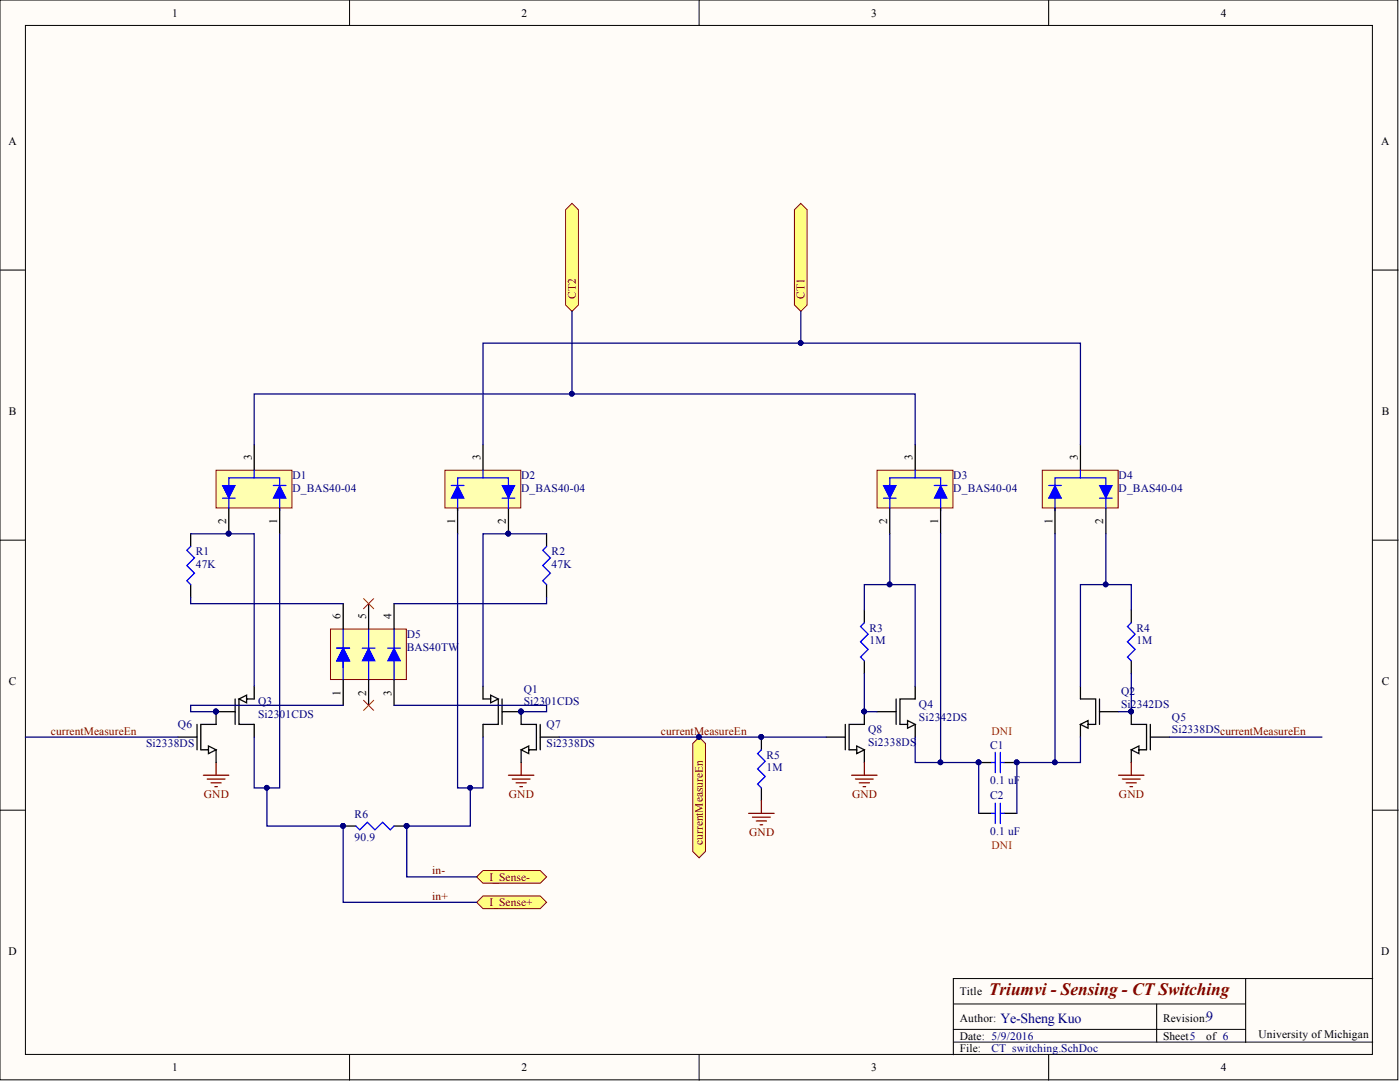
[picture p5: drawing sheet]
<svg xmlns="http://www.w3.org/2000/svg" width="279mm" height="216mm" viewBox="0 0 279 216" stroke-linecap="round" stroke-linejoin="round" font-family="sans-serif">
<defs><g id="words">
<text font-size="3.5" fill="#800000" x="197.4" y="198.6">Triumvi - Sensing - CT Switching</text>
<g font-size="2.8" fill="#000080">
<text x="240.7" y="203.8">9</text>
<text x="199.6" y="204.1">Ye-Sheng Kuo</text>
</g>
<g font-size="2.3">
<text x="34.3" y="3.3">1</text>
<text x="104.1" y="3.3">2</text>
<text x="173.9" y="3.3">3</text>
<text x="243.6" y="3.3">4</text>
<text x="1.7" y="29">A</text>
<text x="275.7" y="29">A</text>
<text x="1.8" y="82.8">B</text>
<text x="275.7" y="82.8">B</text>
<text x="50.2" y="91.8" transform="rotate(-90 50.2 91.8)">3</text>
<text x="95.9" y="91.8" transform="rotate(-90 95.9 91.8)">3</text>
<text x="182.1" y="91.8" transform="rotate(-90 182.1 91.8)">3</text>
<text x="215.1" y="91.8" transform="rotate(-90 215.1 91.8)">3</text>
<text x="45.2" y="104.6" transform="rotate(-90 45.2 104.6)">2</text>
<text x="55.3" y="104.6" transform="rotate(-90 55.3 104.6)">1</text>
<text x="90.8" y="104.6" transform="rotate(-90 90.8 104.6)">1</text>
<text x="101" y="104.6" transform="rotate(-90 101 104.6)">2</text>
<text x="177.1" y="104.6" transform="rotate(-90 177.1 104.6)">2</text>
<text x="187.2" y="104.6" transform="rotate(-90 187.2 104.6)">1</text>
<text x="210" y="104.6" transform="rotate(-90 210 104.6)">1</text>
<text x="220.2" y="104.6" transform="rotate(-90 220.2 104.6)">2</text>
<text x="68" y="123.5" transform="rotate(-90 68 123.5)">6</text>
<text x="73.1" y="123.5" transform="rotate(-90 73.1 123.5)">5</text>
<text x="78.1" y="123.5" transform="rotate(-90 78.1 123.5)">4</text>
<text x="1.8" y="136.8">C</text>
<text x="275.7" y="136.8">C</text>
<text x="68" y="138.9" transform="rotate(-90 68 138.9)">1</text>
<text x="73.1" y="138.9" transform="rotate(-90 73.1 138.9)">2</text>
<text x="78.1" y="138.9" transform="rotate(-90 78.1 138.9)">3</text>
<text x="1.7" y="190.6">D</text>
<text x="275.7" y="190.6">D</text>
<text x="191.5" y="198.6">Title</text>
<text x="191.5" y="203.9">Author:</text>
<text x="232.1" y="203.9">Revision:</text>
<text x="191.5" y="207.4">Date: 5/9/2016</text>
<text x="191.5" y="210">File:</text>
<text x="232.1" y="207.4">Sheet5</text>
<text x="240.7" y="207.4">of 6</text>
<text x="251.1" y="207.2">University of Michigan</text>
<text x="34.3" y="213.8">1</text>
<text x="104.1" y="213.8">2</text>
<text x="173.9" y="213.8">3</text>
<text x="243.6" y="213.8">4</text>
</g>
<g font-size="2.3" fill="#800000">
<text x="114.9" y="59.6" transform="rotate(-90 114.9 59.6)">CT2</text>
<text x="160.6" y="59.6" transform="rotate(-90 160.6 59.6)">CT1</text>
<text x="10.1" y="146.6">currentMeasureEn</text>
<text x="131.9" y="146.6">currentMeasureEn</text>
<text x="40.7" y="159.3">GND</text>
<text x="101.6" y="159.3">GND</text>
<text x="170" y="159.3">GND</text>
<text x="223.3" y="159.3">GND</text>
<text x="149.5" y="166.9">GND</text>
<text x="140.3" y="168.6" transform="rotate(-90 140.3 168.6)">currentMeasureEn</text>
<text x="86.2" y="179.5">in+</text>
<text x="86.2" y="174.5">in-</text>
<text x="97.7" y="175.7">I_Sense-</text>
<text x="97.7" y="180.8">I_Sense+</text>
</g>
<g font-size="2.3" fill="#000080">
<text x="58.3" y="95.6">D1</text>
<text x="104" y="95.6">D2</text>
<text x="190.3" y="95.6">D3</text>
<text x="223.2" y="95.6">D4</text>
<text x="58.3" y="98.1">D_BAS40-04</text>
<text x="104" y="98.1">D_BAS40-04</text>
<text x="190.3" y="98.1">D_BAS40-04</text>
<text x="223.2" y="98.1">D_BAS40-04</text>
<text x="39.1" y="113.4">47K</text>
<text x="39.1" y="110.8">R1</text>
<text x="110.1" y="113.4">47K</text>
<text x="110.1" y="110.8">R2</text>
<text x="81.2" y="127.3">D5</text>
<text x="81.2" y="129.8">BAS40TW</text>
<text x="173.5" y="128.6">1M</text>
<text x="173.5" y="126">R3</text>
<text x="226.8" y="128.6">1M</text>
<text x="226.8" y="126">R4</text>
<text x="51.5" y="140.7">Q3</text>
<text x="51.5" y="143.3">Si2301CDS</text>
<text x="104.5" y="138.2">Q1</text>
<text x="104.5" y="140.7">Si2301CDS</text>
<text x="183.4" y="141.2">Q4</text>
<text x="183.4" y="143.8">Si2342DS</text>
<text x="223.7" y="138.7">Q2</text>
<text x="223.7" y="141.2">Si2342DS</text>
<text x="233.9" y="143.8">Q5</text>
<text x="29.2" y="149.1">Si2338DS</text>
<text x="35.5" y="145.3">Q6</text>
<text x="109.1" y="145.3">Q7</text>
<text x="109.1" y="149.1">Si2338DS</text>
<text x="173.3" y="146.3">Q8</text>
<text x="173.3" y="148.9">Si2338DS</text>
<text x="197.6" y="149.4">C1</text>
<text x="233.9" y="146.3">Si2338DScurrentMeasureEn</text>
<text x="153" y="153.9">1M</text>
<text x="153" y="151.4">R5</text>
<text x="197.6" y="156.5">0.1 uF</text>
<text x="197.6" y="159.5">C2</text>
<text x="70.8" y="167.9">90.9</text>
<text x="70.8" y="163.3">R6</text>
<text x="197.6" y="166.6">0.1 uF</text>
<text x="197.9" y="210">CT_switching.SchDoc</text>
</g>
<g font-size="2.3" fill="#f00">
<text x="197.9" y="146.6">DNI</text>
<text x="197.9" y="169.4">DNI</text>
</g>
</g></defs>
<g fill="#fffcf8" stroke="#000" stroke-width=".2">
<path d="M0 0h279v215.5h-279z"/>
<path d="M5.1 5.1h268.8v205.3h-268.8z"/>
</g>
<g fill="none" stroke="#000" stroke-width=".2">
<path d="M69.8 0v5.1M139.5 0v5.1M209.3 0v5.1M0 53.9h5.1M274 53.9h5M0 107.8h5.1M274 107.8h5M0 161.7h5.1M274 161.7h5M248.6 195.3h-58.3v15.2M274 195.3h-25.4v12.6M69.8 210.5v5"/>
<path d="M139.5 210.5v5M190.3 200.3h58.3M190.3 207.9h83.7M190.3 205.4h58.3M209.3 210.5v5M230.8 200.3v7.6"/>
</g>
<path d="M43.1 93.8h15.2v7.6h-15.2z" fill="#ffffb0" stroke="#800000" stroke-width=".2"/>
<path d="M54.5 96.9h2.6M55.8 99.4v2.5" fill="none" stroke="#00f" stroke-width=".25"/>
<path d="M55.8 96.9l1.3 2.5h-2.6z" fill="#00f"/>
<path d="M55.8 96.9l1.3 2.5h-2.6z" fill="none" stroke="#00f" stroke-width=".2"/>
<path d="M50.7 88.8v5M45.7 101.4v5.1M55.8 101.4v5.1" fill="none" stroke="#000" stroke-width=".25"/>
<circle cx="45.6" cy="106.5" r=".47" fill="#000080" stroke="#000080" stroke-width=".2"/>
<path d="M44.4 99.4h2.5M50.7 93.8v1.6h5.1v1.5" fill="none" stroke="#00f" stroke-width=".25"/>
<path d="M44.4 96.9h2.5l-1.2 2.5z" fill="#00f"/>
<path d="M44.4 96.9h2.5l-1.2 2.5z" fill="none" stroke="#00f" stroke-width=".2"/>
<path d="M50.7 95.4h-5v6" fill="none" stroke="#00f" stroke-width=".25"/>
<circle cx="45.6" cy="106.5" r=".47" fill="#000080" stroke="#000080" stroke-width=".2"/>
<path d="M88.8 93.8h15.1v7.6h-15.1z" fill="#ffffb0" stroke="#800000" stroke-width=".2"/>
<path d="M90.1 96.9h2.5M91.3 99.4v2.5" fill="none" stroke="#00f" stroke-width=".25"/>
<path d="M91.3 96.9l1.3 2.5h-2.5z" fill="#00f"/>
<path d="M91.3 96.9l1.3 2.5h-2.5z" fill="none" stroke="#00f" stroke-width=".2"/>
<path d="M96.4 88.8v5M91.3 101.4v5.1M101.5 101.4v5.1" fill="none" stroke="#000" stroke-width=".25"/>
<circle cx="101.4" cy="106.5" r=".47" fill="#000080" stroke="#000080" stroke-width=".2"/>
<path d="M96.4 93.8v1.6h-5.1v1.5M100.2 99.4h2.5" fill="none" stroke="#00f" stroke-width=".25"/>
<path d="M100.2 96.9h2.5l-1.2 2.5z" fill="#00f"/>
<path d="M100.2 96.9h2.5l-1.2 2.5z" fill="none" stroke="#00f" stroke-width=".2"/>
<path d="M96.4 95.4h5.1v6" fill="none" stroke="#00f" stroke-width=".25"/>
<circle cx="101.4" cy="106.5" r=".47" fill="#000080" stroke="#000080" stroke-width=".2"/>
<path d="M40.6 154.7h5.1M41.3 155.4h3.6M42.1 156.2h2M42.9 157h.5M43.1 152.2v2.5M101.5 154.7h5M102.2 155.4h3.6M103 156.2h2M103.8 157h.5M104 152.2v2.5" fill="none" stroke="#800000" stroke-width=".25"/>
<path d="M66 125.5h15.1v10.1h-15.1z" fill="#ffffb0" stroke="#800000" stroke-width=".2"/>
<path d="M67.2 129.3h2.6M68.5 130.6v2.5" fill="none" stroke="#00f" stroke-width=".25"/>
<path d="M68.5 129.3l1.3 2.6h-2.6z" fill="#00f"/>
<path d="M68.5 129.3l1.3 2.6h-2.6z" fill="none" stroke="#00f" stroke-width=".2"/>
<path d="M68.5 129.3l1.3 2.6h-2.6z" fill="#00f"/>
<path d="M68.5 129.3l1.3 2.6h-2.6z" fill="none" stroke="#00f" stroke-width=".2"/>
<path d="M67.2 129.3h2.6M68.5 125.5v10.2" fill="none" stroke="#00f" stroke-width=".25"/>
<path d="M68.5 129.3l1.3 2.6h-2.6z" fill="#00f"/>
<path d="M68.5 129.3l1.3 2.6h-2.6z" fill="none" stroke="#00f" stroke-width=".2"/>
<path d="M73.6 129.3l1.2 2.6h-2.5z" fill="#00f"/>
<path d="M73.6 129.3l1.2 2.6h-2.5z" fill="none" stroke="#00f" stroke-width=".2"/>
<path d="M72.3 129.3h2.5M73.6 125.5v10.2M77.4 129.3h2.5M78.6 125.5v10.2" fill="none" stroke="#00f" stroke-width=".25"/>
<path d="M78.6 129.3l1.3 2.6h-2.5z" fill="#00f"/>
<path d="M78.6 129.3l1.3 2.6h-2.5z" fill="none" stroke="#00f" stroke-width=".2"/>
<g fill="none" stroke="#000" stroke-width=".25">
<path d="M46.9 139.5v5M47.7 139.5v5h3v2.6M50.7 136.9v2.6M68.5 120.5v5M68.5 135.7v5M73.6 120.5v5M73.6 135.7v5M78.6 120.5v5M78.6 135.7v5M96.4 136.9v2.6M99.4 139.5v5h-3v2.6M100.2 139.5v5"/>
<path d="M35.5 147.1h3.8M39.3 144.5v5.1M43.1 149.6v2.6M46.9 142h-3.8v2.5h-3v5.1M100.2 142h3.8v2.5h3.1v5.1M104 149.6v2.6M107.8 147.1h3.8M107.8 144.5v5.1"/>
</g>
<path d="M72.6 119.4l2 2.1M74.6 119.4l-2 2.1M72.6 139.7l2 2.1M74.6 139.7l-2 2.1" fill="none" stroke="#f00" stroke-width=".2"/>
<path d="M49.2 139.5v-.8l-1.5 .8 1.5 .7v-.7h1.5M96.4 139.5h1.5v.7l1.5-.7-1.5-.8v.8M40.1 149.6h1.5v-.7l1.5 .7-1.5 .8v-.8M105.5 149.6v.8l-1.5-.8 1.5-.7v.7h1.6" fill="none" stroke="#080d02" stroke-width=".25"/>
<g fill="#000080" stroke="#000080" stroke-width=".2">
<circle cx="43.1" cy="142" r=".47"/>
<circle cx="104" cy="142" r=".47"/>
</g>
<g fill="#ffff80" stroke="#800000" stroke-width=".2">
<path d="M158.5 41.8l1.3-1.2 1.3 1.2v19.1l-1.3 1.2-1.3-1.2z" fill-rule="evenodd"/>
<path d="M112.9 41.8l1.3-1.2 1.2 1.2v19.1l-1.2 1.2-1.3-1.2z" fill-rule="evenodd"/>
</g>
<path d="M68.5 164.8h2.5M78.6 164.8h2.6" fill="none" stroke="#000" stroke-width=".25"/>
<g fill="#000080" stroke="#000080" stroke-width=".2">
<circle cx="68.5" cy="164.8" r=".47"/>
<circle cx="81.1" cy="164.8" r=".47"/>
</g>
<path d="M71 164.8l.8 .8 1.5-1.5 1.5 1.5 1.6-1.5 1.5 1.5 .7-.8" fill="none" stroke="#00f" stroke-width=".25"/>
<path d="M138.3 148.3l1.2-1.2 1.3 1.2v21.6l-1.3 1.3-1.2-1.3z" fill-rule="evenodd" fill="#ffff80" stroke="#800000" stroke-width=".2"/>
<circle cx="139.5" cy="147" r=".47" fill="#000080" stroke="#000080" stroke-width=".2"/>
<g fill="#ffff80" stroke="#800000" stroke-width=".2">
<path d="M95.1 180l1.3-1.2h11.4l1.3 1.2-1.3 1.3h-11.4z" fill-rule="evenodd"/>
<path d="M95.1 175l1.3-1.3h11.4l1.3 1.3-1.3 1.2h-11.4z" fill-rule="evenodd"/>
</g>
<path d="M38.1 106.5v2.5M38.1 116.7v2.5M109.1 106.5v2.5M109.1 116.7v2.5" fill="none" stroke="#000" stroke-width=".25"/>
<path d="M38.1 109l-.8 .8 1.5 1.5-1.5 1.5 1.5 1.6-1.5 1.5 .8 .8M109.1 109l-.8 .8 1.5 1.5-1.5 1.5 1.5 1.6-1.5 1.5 .8 .8" fill="none" stroke="#00f" stroke-width=".25"/>
<path d="M175 93.8h15.2v7.6h-15.2z" fill="#ffffb0" stroke="#800000" stroke-width=".2"/>
<path d="M186.5 96.9h2.5M187.7 99.4v2.5" fill="none" stroke="#00f" stroke-width=".25"/>
<path d="M187.7 96.9l1.3 2.5h-2.5z" fill="#00f"/>
<path d="M187.7 96.9l1.3 2.5h-2.5z" fill="none" stroke="#00f" stroke-width=".2"/>
<path d="M182.6 88.8v5M177.6 101.4v5.1M187.7 101.4v5.1" fill="none" stroke="#000" stroke-width=".25"/>
<path d="M176.3 99.4h2.5M182.6 93.8v1.6h5.1v1.5" fill="none" stroke="#00f" stroke-width=".25"/>
<path d="M176.3 96.9h2.5l-1.2 2.5z" fill="#00f"/>
<path d="M176.3 96.9h2.5l-1.2 2.5z" fill="none" stroke="#00f" stroke-width=".2"/>
<path d="M182.6 95.4h-5v6" fill="none" stroke="#00f" stroke-width=".25"/>
<path d="M208 93.8h15.2v7.6h-15.2z" fill="#ffffb0" stroke="#800000" stroke-width=".2"/>
<path d="M209.3 96.9h2.5M210.5 99.4v2.5" fill="none" stroke="#00f" stroke-width=".25"/>
<path d="M210.5 96.9l1.3 2.5h-2.5z" fill="#00f"/>
<path d="M210.5 96.9l1.3 2.5h-2.5z" fill="none" stroke="#00f" stroke-width=".2"/>
<path d="M215.6 88.8v5M210.5 101.4v5.1M220.7 101.4v5.1" fill="none" stroke="#000" stroke-width=".25"/>
<path d="M215.6 93.8v1.6h-5.1v1.5M219.4 99.4h2.6" fill="none" stroke="#00f" stroke-width=".25"/>
<path d="M219.4 96.9h2.6l-1.3 2.5z" fill="#00f"/>
<path d="M219.4 96.9h2.6l-1.3 2.5z" fill="none" stroke="#00f" stroke-width=".2"/>
<path d="M215.6 95.4h5.1v6M172.5 124.3l-.8 .7 1.6 1.5-1.6 1.6 1.6 1.5-1.6 1.5 .8 .8M225.8 124.3l-.8 .7 1.5 1.5-1.5 1.6 1.5 1.5-1.5 1.5 .8 .8M152 149.6l-.8 .8 1.5 1.5-1.5 1.5 1.5 1.5-1.5 1.6 .8 .7M197.9 152.2h.7M198.6 150.1v4.1M199.6 152.2h.8M199.6 150.1v4.1M197.9 162.3h.7M198.6 160.3v4M199.6 160.3v4M199.6 162.3h.8" fill="none" stroke="#00f" stroke-width=".25"/>
<g fill="none" stroke="#000" stroke-width=".25">
<path d="M172.5 121.7v2.6M172.5 131.9v2.5M178.8 139.5v5M182.6 136.9v2.6h-3v5M215.6 136.9v2.6h3.1v5M219.4 139.5v5M225.8 121.7v2.6M225.8 131.9v2.5M152 147.1v2.5M152 157.2v2.6M164.9 147.1h3.8M168.7 144.5v5.1"/>
<path d="M172.5 142v2.5h-3v5.1M172.5 149.6v2.6M175 142h3.8M182.6 144.5v2.6M195.3 152.2h2.6M200.4 152.2h2.5M215.6 144.5v2.6M219.4 142h3.8M225.8 142v2.5h3v5.1M225.8 149.6v2.6M229.6 147.1h3.8M229.6 144.5v5.1"/>
<path d="M195.3 162.3h2.6M200.4 162.3h2.5"/>
</g>
<path d="M169.5 149.6h1.5v-.7l1.5 .7-1.5 .8v-.8M179.6 144.5h1.5v-.7l1.5 .7-1.5 .8v-.8M217.1 144.5v.8l-1.5-.8 1.5-.7v.7h1.6M227.3 149.6v.8l-1.5-.8 1.5-.7v.7h1.5" fill="none" stroke="#080d02" stroke-width=".25"/>
<g fill="#000080" stroke="#000080" stroke-width=".2">
<circle cx="172.5" cy="142" r=".47"/>
<circle cx="225.7" cy="142" r=".47"/>
<circle cx="195.3" cy="152.1" r=".47"/>
<circle cx="202.9" cy="152.1" r=".47"/>
<circle cx="93.8" cy="157.2" r=".47"/>
<circle cx="43.1" cy="142" r=".47"/>
<circle cx="104" cy="142" r=".47"/>
<circle cx="114.1" cy="78.6" r=".47"/>
<circle cx="159.8" cy="68.4" r=".47"/>
<circle cx="101.4" cy="106.5" r=".47"/>
<circle cx="45.6" cy="106.5" r=".47"/>
<circle cx="81.1" cy="164.8" r=".47"/>
<circle cx="187.7" cy="152.1" r=".47"/>
<circle cx="177.5" cy="116.6" r=".47"/>
<circle cx="210.5" cy="152.1" r=".47"/>
<circle cx="220.7" cy="116.6" r=".47"/>
<circle cx="53.2" cy="157.2" r=".47"/>
<circle cx="68.5" cy="164.8" r=".47"/>
<circle cx="139.5" cy="147" r=".47"/>
<circle cx="151.9" cy="147" r=".47"/>
</g>
<g fill="none" stroke="#800000" stroke-width=".25">
<path d="M152 159.8v2.5M170 154.7h5M170.7 155.4h3.6M171.5 156.2h2M172.2 157h.6M172.5 152.2v2.5M223.2 154.7h5.1M224 155.4h3.5M224.8 156.2h2M225.5 157h.5M225.8 152.2v2.5M149.4 162.3h5.1"/>
<path d="M150.2 163.1h3.5M150.9 163.8h2.1M151.7 164.6h.5"/>
</g>
<g fill="none" stroke="#000080" stroke-width=".25">
<path d="M114.2 62.1v16.5h-63.5v10.2M114.2 78.6h68.4v10.2M159.8 62.1v6.4h-63.4v20.3M159.8 68.5h55.8v20.3M38.1 119.2v1.3h30.4M38.1 106.5h12.6v30.4M55.8 106.5v50.7h-5.1v-10.1M91.3 106.5v50.7h5.1v-10.1M109.1 119.2v1.3h-30.5M109.1 106.5h-12.7v30.4M177.6 106.5v10.2h-5.1v5M177.6 116.7h5v20.2"/>
<path d="M187.7 106.5v45.7h-5.1v-5.1M210.5 106.5v45.7h5.1v-5.1M220.7 106.5v10.2h5.1v5M220.7 116.7h-5.1v20.2M172.5 134.4v7.6h2.5M225.8 134.4v7.6h-2.6M5.1 147.1h30.4M53.3 157.2v7.6h15.2v15.2h26.6M68.5 140.7h-30.4v1.3h5M78.6 140.7h30.5v1.3h-5.1M93.9 157.2v7.6h-12.7v10.2h13.9M111.6 147.1h53.3"/>
<path d="M187.7 152.2h7.6v10.1M210.5 152.2h-7.6v10.1M233.4 147.1h30.4"/>
</g>
<use href="#words"/>
</svg>
